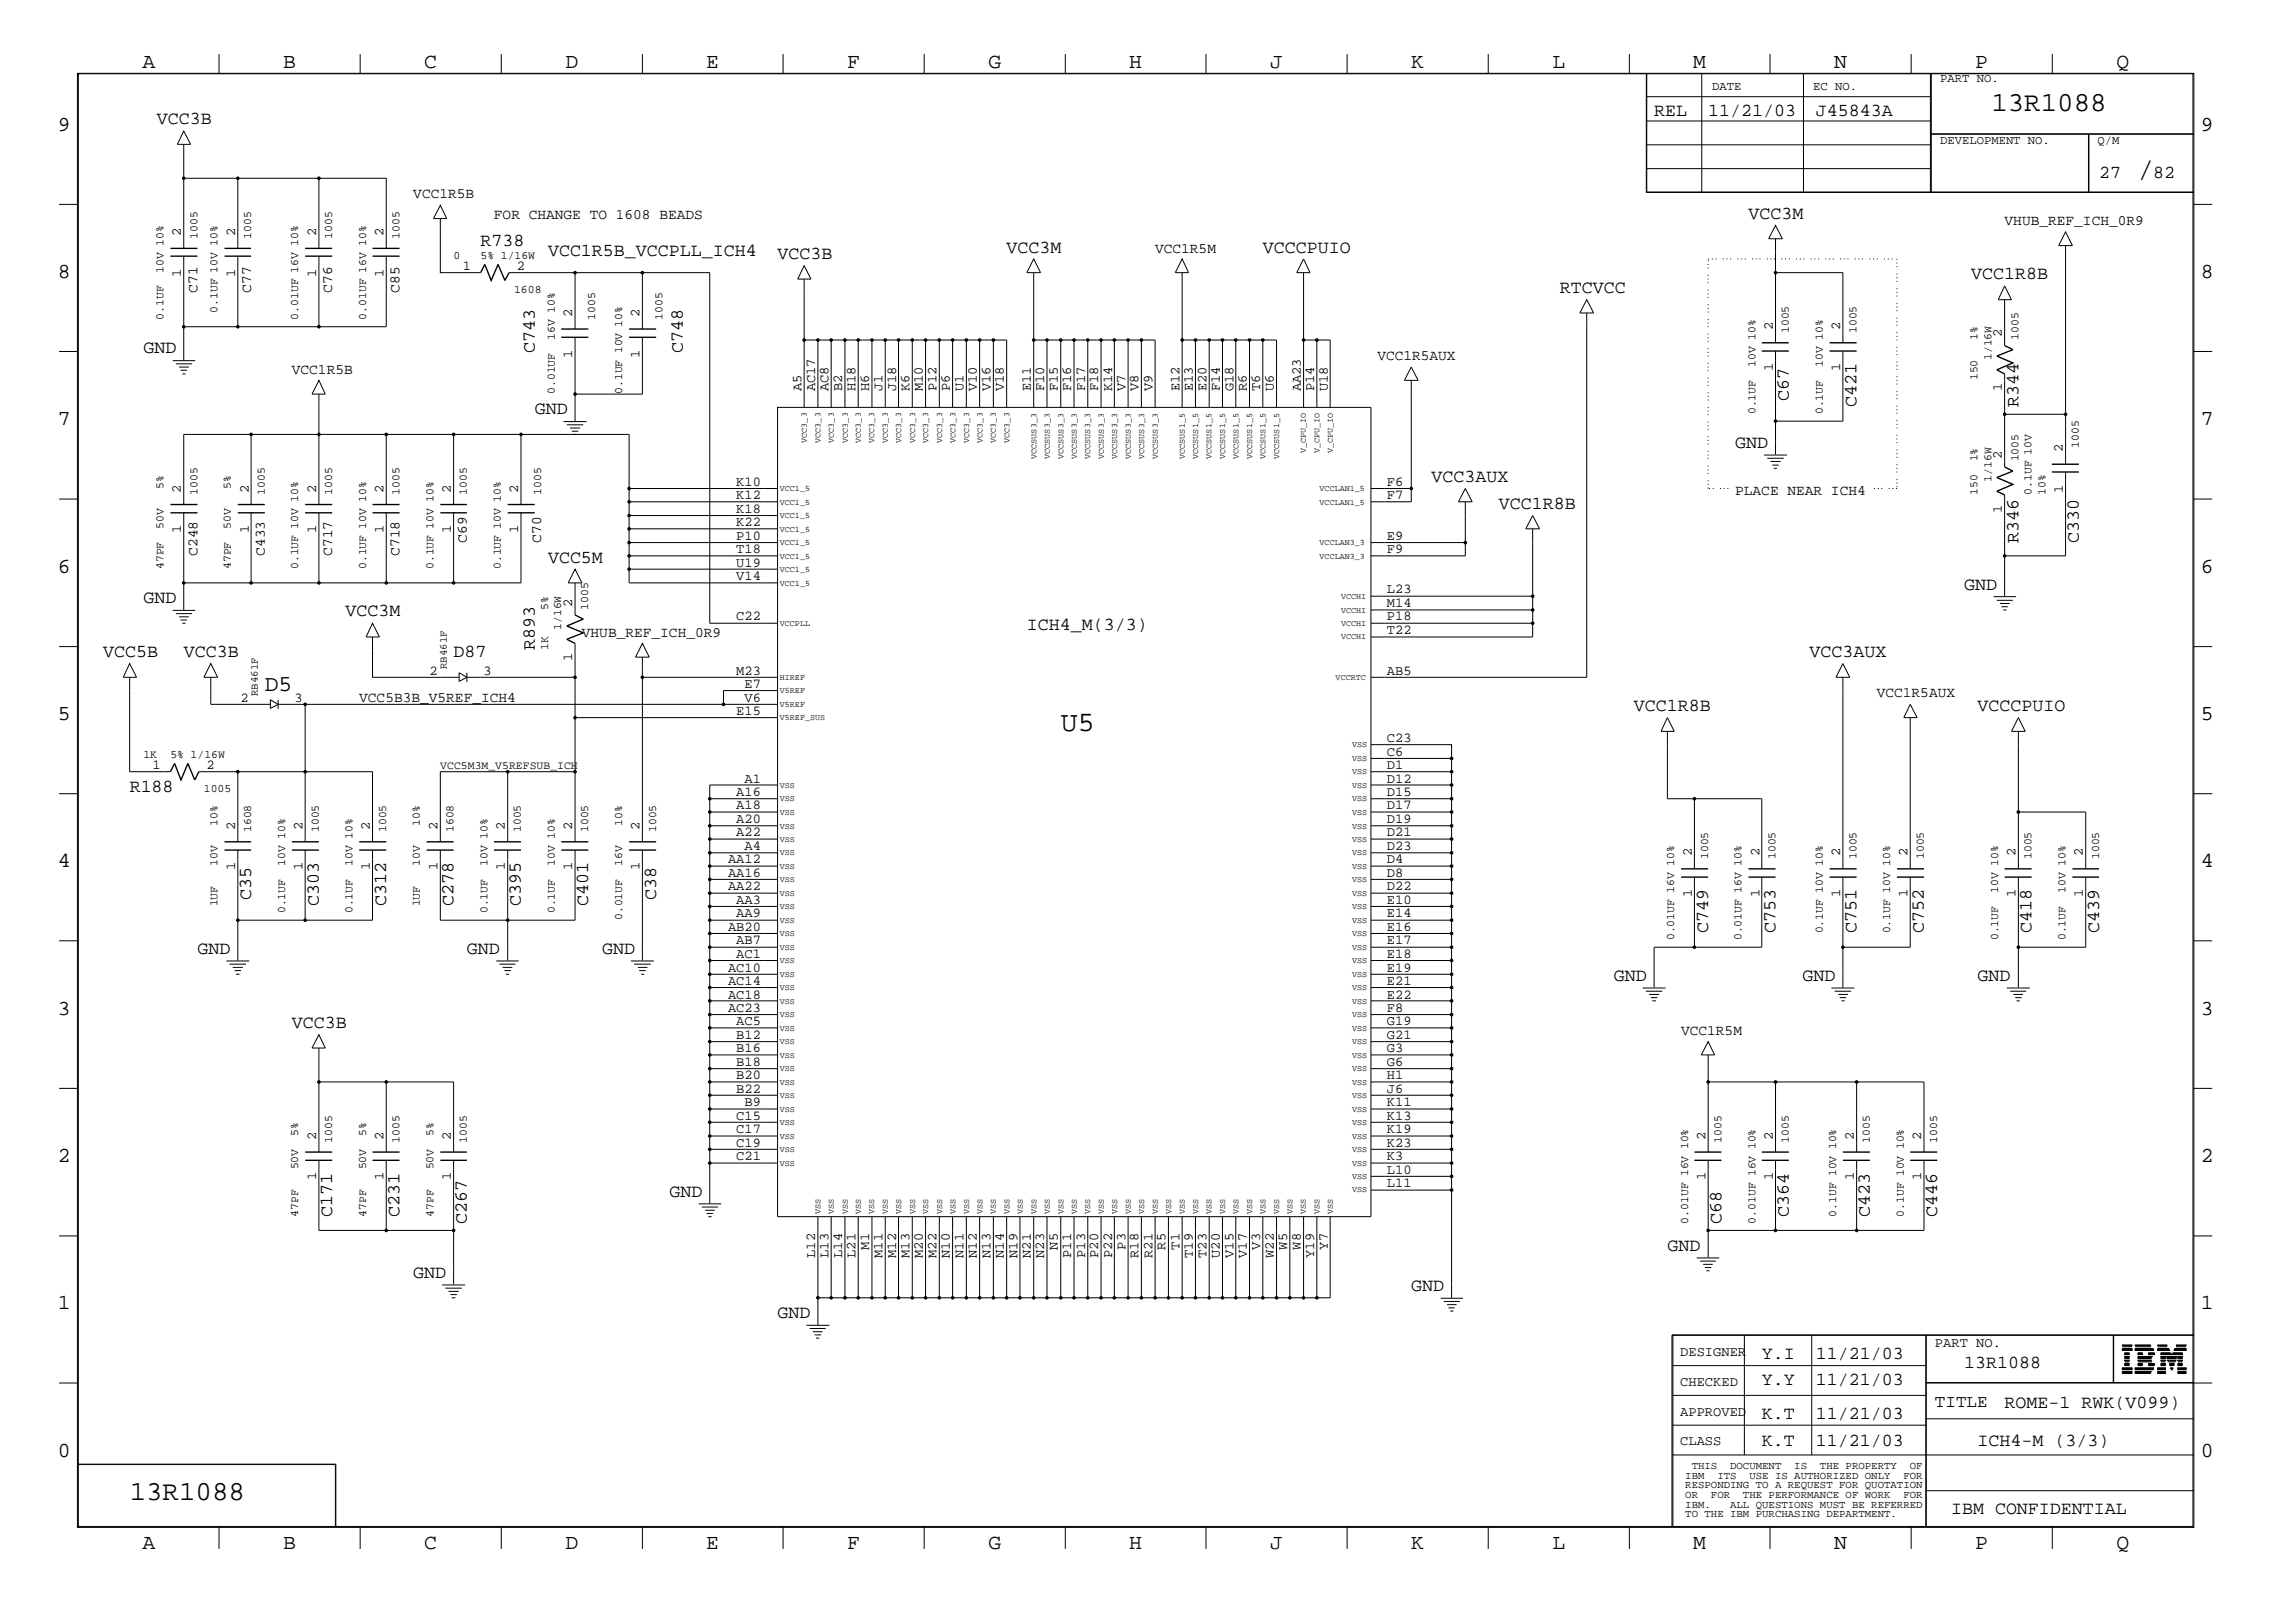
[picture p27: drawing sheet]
<svg xmlns="http://www.w3.org/2000/svg" width="423mm" height="300mm" viewBox="0 0 423 300" stroke-linecap="round" stroke-linejoin="round" font-family="sans-serif">
<defs><g id="words">
<g font-size="5.2">
<text x="395" y="32.9">/</text>
<text x="196" y="135.1">U5</text>
</g>
<g font-size="5.1">
<text x="368" y="20.5">13R1088</text>
<text x="24" y="277.2">13R1088</text>
</g>
<text font-size="4.2" x="48.9" y="127.6">D5</text>
<g font-size="4">
<text x="26.3" y="12.5">A</text>
<text x="52.3" y="12.5">B</text>
<text x="78.4" y="12.5">C</text>
<text x="104.5" y="12.5">D</text>
<text x="130.5" y="12.5">E</text>
<text x="156.5" y="12.5">F</text>
<text x="182.6" y="12.5">G</text>
<text x="208.6" y="12.5">H</text>
<text x="234.7" y="12.5">J</text>
<text x="260.8" y="12.5">K</text>
<text x="286.9" y="12.5">L</text>
<text x="312.8" y="12.5">M</text>
<text x="338.9" y="12.5">N</text>
<text x="365" y="12.5">P</text>
<text x="391.1" y="12.5">Q</text>
<text x="10.7" y="24.1">9</text>
<text x="406.7" y="24.1">9</text>
<text x="10.7" y="51.4">8</text>
<text x="406.7" y="51.4">8</text>
<text x="10.7" y="78.6">7</text>
<text x="406.7" y="78.6">7</text>
<text x="10.7" y="105.8">6</text>
<text x="406.7" y="105.8">6</text>
<text x="10.7" y="133.1">5</text>
<text x="406.7" y="133.1">5</text>
<text x="10.7" y="160.2">4</text>
<text x="406.7" y="160.2">4</text>
<text x="10.7" y="187.5">3</text>
<text x="406.7" y="187.5">3</text>
<text x="10.7" y="214.6">2</text>
<text x="406.7" y="214.6">2</text>
<text x="10.7" y="241.9">1</text>
<text x="406.7" y="241.9">1</text>
<text x="10.7" y="269.2">0</text>
<text x="406.7" y="269.2">0</text>
<text x="26.3" y="286.2">A</text>
<text x="52.3" y="286.2">B</text>
<text x="78.4" y="286.2">C</text>
<text x="104.5" y="286.2">D</text>
<text x="130.5" y="286.2">E</text>
<text x="156.5" y="286.2">F</text>
<text x="182.6" y="286.2">G</text>
<text x="208.6" y="286.2">H</text>
<text x="234.7" y="286.2">J</text>
<text x="260.8" y="286.2">K</text>
<text x="286.9" y="286.2">L</text>
<text x="312.8" y="286.2">M</text>
<text x="338.9" y="286.2">N</text>
<text x="365" y="286.2">P</text>
<text x="391.1" y="286.2">Q</text>
</g>
<g font-size="3.4">
<text x="29" y="22.9">VCC3B</text>
<text x="305.6" y="21.4">REL</text>
<text x="315.6" y="21.4">11/21/03</text>
<text x="335.5" y="21.4">J45843A</text>
<text x="387.9" y="32.9">27</text>
<text x="397.8" y="32.9">82</text>
<text x="323.1" y="40.4">VCC3M</text>
<text x="88.8" y="45.4">R738</text>
<text x="101.3" y="47.3">VCC1R5B_VCCPLL_ICH4</text>
<text x="143.7" y="47.8">VCC3B</text>
<text x="186" y="46.7">VCC3M</text>
<text x="233.3" y="46.7">VCCCPUIO</text>
<text x="364.2" y="51.6">VCC1R8B</text>
<text x="288.2" y="54.1">RTCVCC</text>
<text x="26.5" y="65.3">GND</text>
<text x="98.8" y="65.3" transform="rotate(-90 98.8 65.3)">C743</text>
<text x="126.2" y="65.3" transform="rotate(-90 126.2 65.3)">C748</text>
<text x="98.8" y="76.5">GND</text>
<text x="330.5" y="74" transform="rotate(-90 330.5 74)">C67</text>
<text x="343.1" y="75.3" transform="rotate(-90 343.1 75.3)">C421</text>
<text x="373" y="75.3" transform="rotate(-90 373 75.3)">R344</text>
<text x="320.6" y="82.7">GND</text>
<text x="264.5" y="89">VCC3AUX</text>
<text x="276.9" y="94">VCC1R8B</text>
<text x="373" y="100.2" transform="rotate(-90 373 100.2)">R346</text>
<text x="384.1" y="100.2" transform="rotate(-90 384.1 100.2)">C330</text>
<text x="101.3" y="104">VCC5M</text>
<text x="26.5" y="111.4">GND</text>
<text x="63.8" y="113.9">VCC3M</text>
<text x="363" y="109">GND</text>
<text x="189.7" y="116.4">ICH4_M(3/3)</text>
<text x="19" y="121.4">VCC5B</text>
<text x="34" y="121.4">VCC3B</text>
<text x="83.8" y="121.4">D87</text>
<text x="98.8" y="120.1" transform="rotate(-90 98.8 120.1)">R893</text>
<text x="334.3" y="121.4">VCC3AUX</text>
<text x="301.9" y="131.3">VCC1R8B</text>
<text x="365.4" y="131.3">VCCCPUIO</text>
<text x="24" y="146.3">R188</text>
<text x="46.4" y="166.3" transform="rotate(-90 46.4 166.3)">C35</text>
<text x="58.9" y="167.5" transform="rotate(-90 58.9 167.5)">C303</text>
<text x="71.4" y="167.5" transform="rotate(-90 71.4 167.5)">C312</text>
<text x="83.8" y="167.5" transform="rotate(-90 83.8 167.5)">C278</text>
<text x="96.3" y="167.5" transform="rotate(-90 96.3 167.5)">C395</text>
<text x="108.7" y="167.5" transform="rotate(-90 108.7 167.5)">C401</text>
<text x="121.2" y="166.3" transform="rotate(-90 121.2 166.3)">C38</text>
<text x="315.6" y="172.5" transform="rotate(-90 315.6 172.5)">C749</text>
<text x="328.1" y="172.5" transform="rotate(-90 328.1 172.5)">C753</text>
<text x="343.1" y="172.5" transform="rotate(-90 343.1 172.5)">C751</text>
<text x="355.5" y="172.5" transform="rotate(-90 355.5 172.5)">C752</text>
<text x="375.4" y="172.5" transform="rotate(-90 375.4 172.5)">C418</text>
<text x="387.9" y="172.5" transform="rotate(-90 387.9 172.5)">C439</text>
<text x="36.5" y="176.2">GND</text>
<text x="86.3" y="176.2">GND</text>
<text x="111.3" y="176.2">GND</text>
<text x="298.2" y="181.2">GND</text>
<text x="333.1" y="181.2">GND</text>
<text x="365.4" y="181.2">GND</text>
<text x="53.9" y="189.9">VCC3B</text>
<text x="123.7" y="221.1">GND</text>
<text x="61.4" y="224.8" transform="rotate(-90 61.4 224.8)">C171</text>
<text x="73.8" y="224.8" transform="rotate(-90 73.8 224.8)">C231</text>
<text x="86.3" y="226.1" transform="rotate(-90 86.3 226.1)">C267</text>
<text x="318.1" y="226.1" transform="rotate(-90 318.1 226.1)">C68</text>
<text x="330.5" y="224.8" transform="rotate(-90 330.5 224.8)">C364</text>
<text x="345.5" y="224.8" transform="rotate(-90 345.5 224.8)">C423</text>
<text x="358" y="224.8" transform="rotate(-90 358 224.8)">C446</text>
<text x="308.1" y="231.1">GND</text>
<text x="76.4" y="236.1">GND</text>
<text x="260.8" y="238.5">GND</text>
<text x="143.7" y="243.5">GND</text>
<text x="325.5" y="251">Y.I</text>
<text x="335.5" y="251">11/21/03</text>
<text x="325.5" y="255.9">Y.Y</text>
<text x="335.5" y="255.9">11/21/03</text>
<text x="363" y="252.7">13R1088</text>
<text x="325.5" y="262.2">K.T</text>
<text x="335.5" y="262.2">11/21/03</text>
<text x="370.4" y="260.2">ROME-1 RWK(V099)</text>
<text x="325.5" y="267.2">K.T</text>
<text x="335.5" y="267.2">11/21/03</text>
<text x="365.4" y="267.2">ICH4-M (3/3)</text>
<text x="360.5" y="279.7">IBM CONFIDENTIAL</text>
</g>
<text font-size="3.2" x="357.5" y="260">TITLE</text>
<g font-size="2.7">
<text x="76.4" y="36.7">VCC1R5B</text>
<text x="91.3" y="40.4">FOR CHANGE TO 1608 BEADS</text>
<text x="370.4" y="41.7">VHUB_REF_ICH_0R9</text>
<text x="213.4" y="46.7">VCC1R5M</text>
<text x="36.5" y="54.1" transform="rotate(-90 36.5 54.1)">C71</text>
<text x="46.4" y="54.1" transform="rotate(-90 46.4 54.1)">C77</text>
<text x="61.4" y="54.1" transform="rotate(-90 61.4 54.1)">C76</text>
<text x="73.8" y="54.1" transform="rotate(-90 73.8 54.1)">C85</text>
<text x="53.9" y="69.1">VCC1R5B</text>
<text x="254.5" y="66.5">VCC1R5AUX</text>
<text x="320.6" y="91.4">PLACE NEAR ICH4</text>
<text x="86.3" y="100.2" transform="rotate(-90 86.3 100.2)">C69</text>
<text x="100" y="100.2" transform="rotate(-90 100 100.2)">C70</text>
<text x="36.5" y="102.7" transform="rotate(-90 36.5 102.7)">C248</text>
<text x="48.9" y="102.7" transform="rotate(-90 48.9 102.7)">C433</text>
<text x="61.4" y="102.7" transform="rotate(-90 61.4 102.7)">C717</text>
<text x="73.8" y="102.7" transform="rotate(-90 73.8 102.7)">C718</text>
<text x="107.5" y="117.7">VHUB_REF_ICH_0R9</text>
<text x="66.4" y="129.6">VCC5B3B_V5REF_ICH4</text>
<text x="346.8" y="128.9">VCC1R5AUX</text>
<text x="310.6" y="191.2">VCC1R5M</text>
</g>
<g font-size="2.5">
<text x="33.4" y="43.6" transform="rotate(-90 33.4 43.6)">2</text>
<text x="43.4" y="43.6" transform="rotate(-90 43.4 43.6)">2</text>
<text x="58.4" y="43.6" transform="rotate(-90 58.4 43.6)">2</text>
<text x="70.9" y="43.6" transform="rotate(-90 70.9 43.6)">2</text>
<text x="33.4" y="51.1" transform="rotate(-90 33.4 51.1)">1</text>
<text x="43.4" y="51.1" transform="rotate(-90 43.4 51.1)">1</text>
<text x="58.4" y="51.1" transform="rotate(-90 58.4 51.1)">1</text>
<text x="70.9" y="51.1" transform="rotate(-90 70.9 51.1)">1</text>
<text x="85.5" y="49.9">1</text>
<text x="95.5" y="49.9">2</text>
<text x="105.7" y="58.6" transform="rotate(-90 105.7 58.6)">2</text>
<text x="118.2" y="58.6" transform="rotate(-90 118.2 58.6)">2</text>
<text x="327.6" y="61" transform="rotate(-90 327.6 61)">2</text>
<text x="340" y="61" transform="rotate(-90 340 61)">2</text>
<text x="369.9" y="62.3" transform="rotate(-90 369.9 62.3)">2</text>
<text x="105.7" y="66.1" transform="rotate(-90 105.7 66.1)">1</text>
<text x="118.2" y="66.1" transform="rotate(-90 118.2 66.1)">1</text>
<text x="327.6" y="68.6" transform="rotate(-90 327.6 68.6)">1</text>
<text x="340" y="68.6" transform="rotate(-90 340 68.6)">1</text>
<text x="148.1" y="72.3" transform="rotate(-90 148.1 72.3)">A5</text>
<text x="150.6" y="72.3" transform="rotate(-90 150.6 72.3)">AC17</text>
<text x="153.1" y="72.3" transform="rotate(-90 153.1 72.3)">AC8</text>
<text x="155.6" y="72.3" transform="rotate(-90 155.6 72.3)">B2</text>
<text x="158.1" y="72.3" transform="rotate(-90 158.1 72.3)">H18</text>
<text x="160.6" y="72.3" transform="rotate(-90 160.6 72.3)">H6</text>
<text x="163.1" y="72.3" transform="rotate(-90 163.1 72.3)">J1</text>
<text x="165.6" y="72.3" transform="rotate(-90 165.6 72.3)">J18</text>
<text x="168.1" y="72.3" transform="rotate(-90 168.1 72.3)">K6</text>
<text x="170.5" y="72.3" transform="rotate(-90 170.5 72.3)">M10</text>
<text x="173.1" y="72.3" transform="rotate(-90 173.1 72.3)">P12</text>
<text x="175.5" y="72.3" transform="rotate(-90 175.5 72.3)">P6</text>
<text x="178.1" y="72.3" transform="rotate(-90 178.1 72.3)">U1</text>
<text x="180.5" y="72.3" transform="rotate(-90 180.5 72.3)">V10</text>
<text x="183" y="72.3" transform="rotate(-90 183 72.3)">V16</text>
<text x="185.5" y="72.3" transform="rotate(-90 185.5 72.3)">V18</text>
<text x="190.5" y="72.3" transform="rotate(-90 190.5 72.3)">E11</text>
<text x="193" y="72.3" transform="rotate(-90 193 72.3)">F10</text>
<text x="195.5" y="72.3" transform="rotate(-90 195.5 72.3)">F15</text>
<text x="198" y="72.3" transform="rotate(-90 198 72.3)">F16</text>
<text x="200.5" y="72.3" transform="rotate(-90 200.5 72.3)">F17</text>
<text x="202.9" y="72.3" transform="rotate(-90 202.9 72.3)">F18</text>
<text x="205.5" y="72.3" transform="rotate(-90 205.5 72.3)">K14</text>
<text x="207.9" y="72.3" transform="rotate(-90 207.9 72.3)">V7</text>
<text x="210.4" y="72.3" transform="rotate(-90 210.4 72.3)">V8</text>
<text x="212.9" y="72.3" transform="rotate(-90 212.9 72.3)">V9</text>
<text x="217.9" y="72.3" transform="rotate(-90 217.9 72.3)">E12</text>
<text x="220.4" y="72.3" transform="rotate(-90 220.4 72.3)">E13</text>
<text x="222.9" y="72.3" transform="rotate(-90 222.9 72.3)">E20</text>
<text x="225.4" y="72.3" transform="rotate(-90 225.4 72.3)">F14</text>
<text x="227.9" y="72.3" transform="rotate(-90 227.9 72.3)">G18</text>
<text x="230.4" y="72.3" transform="rotate(-90 230.4 72.3)">R6</text>
<text x="232.8" y="72.3" transform="rotate(-90 232.8 72.3)">T6</text>
<text x="235.4" y="72.3" transform="rotate(-90 235.4 72.3)">U6</text>
<text x="240.4" y="72.3" transform="rotate(-90 240.4 72.3)">AA23</text>
<text x="242.8" y="72.3" transform="rotate(-90 242.8 72.3)">P14</text>
<text x="245.4" y="72.3" transform="rotate(-90 245.4 72.3)">U18</text>
<text x="369.9" y="72.3" transform="rotate(-90 369.9 72.3)">1</text>
<text x="381.2" y="83.5" transform="rotate(-90 381.2 83.5)">2</text>
<text x="136.1" y="89.7">K10</text>
<text x="256.3" y="89.7">F6</text>
<text x="369.9" y="84.8" transform="rotate(-90 369.9 84.8)">2</text>
<text x="33.4" y="91" transform="rotate(-90 33.4 91)">2</text>
<text x="46" y="91" transform="rotate(-90 46 91)">2</text>
<text x="58.4" y="91" transform="rotate(-90 58.4 91)">2</text>
<text x="70.9" y="91" transform="rotate(-90 70.9 91)">2</text>
<text x="83.3" y="91" transform="rotate(-90 83.3 91)">2</text>
<text x="95.8" y="91" transform="rotate(-90 95.8 91)">2</text>
<text x="136.1" y="92.2">K12</text>
<text x="136.1" y="94.7">K18</text>
<text x="256.3" y="92.2">F7</text>
<text x="369.9" y="94.7" transform="rotate(-90 369.9 94.7)">1</text>
<text x="381.2" y="91" transform="rotate(-90 381.2 91)">1</text>
<text x="33.4" y="98.5" transform="rotate(-90 33.4 98.5)">1</text>
<text x="46" y="98.5" transform="rotate(-90 46 98.5)">1</text>
<text x="58.4" y="98.5" transform="rotate(-90 58.4 98.5)">1</text>
<text x="70.9" y="98.5" transform="rotate(-90 70.9 98.5)">1</text>
<text x="83.3" y="98.5" transform="rotate(-90 83.3 98.5)">1</text>
<text x="95.8" y="98.5" transform="rotate(-90 95.8 98.5)">1</text>
<text x="136.1" y="99.7">P10</text>
<text x="136.1" y="97.2">K22</text>
<text x="256.3" y="99.7">E9</text>
<text x="136.1" y="107.2">V14</text>
<text x="136.1" y="102.2">T18</text>
<text x="136.1" y="104.7">U19</text>
<text x="256.3" y="102.2">F9</text>
<text x="105.7" y="112.2" transform="rotate(-90 105.7 112.2)">2</text>
<text x="256.3" y="109.6">L23</text>
<text x="256.3" y="112.2">M14</text>
<text x="136.1" y="114.6">C22</text>
<text x="256.3" y="117.2">T22</text>
<text x="256.3" y="114.6">P18</text>
<text x="79.3" y="124.6">2</text>
<text x="89.3" y="124.6">3</text>
<text x="105.7" y="122.2" transform="rotate(-90 105.7 122.2)">1</text>
<text x="136.1" y="124.6">M23</text>
<text x="256.3" y="124.6">AB5</text>
<text x="44.4" y="129.6">2</text>
<text x="54.4" y="129.6">3</text>
<text x="137.6" y="127.1">E7</text>
<text x="137.6" y="129.6">V6</text>
<text x="136.1" y="132.1">E15</text>
<text x="256.3" y="137.1">C23</text>
<text x="28.2" y="142.1">1</text>
<text x="38.2" y="142.1">2</text>
<text x="256.3" y="139.6">C6</text>
<text x="256.3" y="142.1">D1</text>
<text x="136.1" y="149.5">A18</text>
<text x="136.1" y="147.1">A16</text>
<text x="137.6" y="144.6">A1</text>
<text x="256.3" y="147.1">D15</text>
<text x="256.3" y="149.5">D17</text>
<text x="256.3" y="144.6">D12</text>
<text x="43.4" y="153.3" transform="rotate(-90 43.4 153.3)">2</text>
<text x="55.9" y="153.3" transform="rotate(-90 55.9 153.3)">2</text>
<text x="68.3" y="153.3" transform="rotate(-90 68.3 153.3)">2</text>
<text x="80.9" y="153.3" transform="rotate(-90 80.9 153.3)">2</text>
<text x="93.3" y="153.3" transform="rotate(-90 93.3 153.3)">2</text>
<text x="105.7" y="153.3" transform="rotate(-90 105.7 153.3)">2</text>
<text x="118.2" y="153.3" transform="rotate(-90 118.2 153.3)">2</text>
<text x="136.1" y="154.5">A22</text>
<text x="136.1" y="152.1">A20</text>
<text x="256.3" y="152.1">D19</text>
<text x="256.3" y="154.5">D21</text>
<text x="43.4" y="160.8" transform="rotate(-90 43.4 160.8)">1</text>
<text x="55.9" y="160.8" transform="rotate(-90 55.9 160.8)">1</text>
<text x="68.3" y="160.8" transform="rotate(-90 68.3 160.8)">1</text>
<text x="80.9" y="160.8" transform="rotate(-90 80.9 160.8)">1</text>
<text x="93.3" y="160.8" transform="rotate(-90 93.3 160.8)">1</text>
<text x="105.7" y="160.8" transform="rotate(-90 105.7 160.8)">1</text>
<text x="118.2" y="160.8" transform="rotate(-90 118.2 160.8)">1</text>
<text x="134.5" y="159.5">AA12</text>
<text x="137.6" y="157.1">A4</text>
<text x="256.3" y="157.1">D23</text>
<text x="256.3" y="159.5">D4</text>
<text x="312.6" y="158.2" transform="rotate(-90 312.6 158.2)">2</text>
<text x="325.1" y="158.2" transform="rotate(-90 325.1 158.2)">2</text>
<text x="340" y="158.2" transform="rotate(-90 340 158.2)">2</text>
<text x="352.5" y="158.2" transform="rotate(-90 352.5 158.2)">2</text>
<text x="372.4" y="158.2" transform="rotate(-90 372.4 158.2)">2</text>
<text x="384.9" y="158.2" transform="rotate(-90 384.9 158.2)">2</text>
<text x="134.5" y="164.5">AA22</text>
<text x="134.5" y="162.1">AA16</text>
<text x="136.1" y="167">AA3</text>
<text x="256.3" y="162.1">D8</text>
<text x="256.3" y="164.5">D22</text>
<text x="256.3" y="167">E10</text>
<text x="312.6" y="165.8" transform="rotate(-90 312.6 165.8)">1</text>
<text x="325.1" y="165.8" transform="rotate(-90 325.1 165.8)">1</text>
<text x="340" y="165.8" transform="rotate(-90 340 165.8)">1</text>
<text x="352.5" y="165.8" transform="rotate(-90 352.5 165.8)">1</text>
<text x="372.4" y="165.8" transform="rotate(-90 372.4 165.8)">1</text>
<text x="384.9" y="165.8" transform="rotate(-90 384.9 165.8)">1</text>
<text x="134.5" y="172">AB20</text>
<text x="136.1" y="169.5">AA9</text>
<text x="256.3" y="169.5">E14</text>
<text x="256.3" y="172">E16</text>
<text x="134.5" y="179.5">AC10</text>
<text x="136.1" y="177">AC1</text>
<text x="136.1" y="174.5">AB7</text>
<text x="256.3" y="174.5">E17</text>
<text x="256.3" y="179.5">E19</text>
<text x="256.3" y="177">E18</text>
<text x="134.5" y="184.5">AC18</text>
<text x="134.5" y="181.9">AC14</text>
<text x="256.3" y="181.9">E21</text>
<text x="256.3" y="184.5">E22</text>
<text x="134.5" y="186.9">AC23</text>
<text x="136.1" y="191.9">B12</text>
<text x="136.1" y="189.4">AC5</text>
<text x="256.3" y="186.9">F8</text>
<text x="256.3" y="191.9">G21</text>
<text x="256.3" y="189.4">G19</text>
<text x="136.1" y="194.4">B16</text>
<text x="136.1" y="196.9">B18</text>
<text x="256.3" y="196.9">G6</text>
<text x="256.3" y="194.4">G3</text>
<text x="136.1" y="199.4">B20</text>
<text x="136.1" y="201.9">B22</text>
<text x="256.3" y="199.4">H1</text>
<text x="256.3" y="201.9">J6</text>
<text x="136.1" y="209.4">C17</text>
<text x="136.1" y="206.8">C15</text>
<text x="137.6" y="204.4">B9</text>
<text x="256.3" y="204.4">K11</text>
<text x="256.3" y="206.8">K13</text>
<text x="256.3" y="209.4">K19</text>
<text x="58.4" y="210.7" transform="rotate(-90 58.4 210.7)">2</text>
<text x="70.9" y="210.7" transform="rotate(-90 70.9 210.7)">2</text>
<text x="83.3" y="210.7" transform="rotate(-90 83.3 210.7)">2</text>
<text x="136.1" y="214.4">C21</text>
<text x="136.1" y="211.8">C19</text>
<text x="256.3" y="214.4">K3</text>
<text x="256.3" y="211.8">K23</text>
<text x="315.1" y="210.7" transform="rotate(-90 315.1 210.7)">2</text>
<text x="327.6" y="210.7" transform="rotate(-90 327.6 210.7)">2</text>
<text x="342.6" y="210.7" transform="rotate(-90 342.6 210.7)">2</text>
<text x="355" y="210.7" transform="rotate(-90 355 210.7)">2</text>
<text x="58.4" y="218.1" transform="rotate(-90 58.4 218.1)">1</text>
<text x="70.9" y="218.1" transform="rotate(-90 70.9 218.1)">1</text>
<text x="83.3" y="218.1" transform="rotate(-90 83.3 218.1)">1</text>
<text x="256.3" y="216.8">L10</text>
<text x="256.3" y="219.4">L11</text>
<text x="315.1" y="218.1" transform="rotate(-90 315.1 218.1)">1</text>
<text x="327.6" y="218.1" transform="rotate(-90 327.6 218.1)">1</text>
<text x="342.6" y="218.1" transform="rotate(-90 342.6 218.1)">1</text>
<text x="355" y="218.1" transform="rotate(-90 355 218.1)">1</text>
<text x="150.6" y="232.4" transform="rotate(-90 150.6 232.4)">L12</text>
<text x="153.1" y="232.4" transform="rotate(-90 153.1 232.4)">L13</text>
<text x="155.6" y="232.4" transform="rotate(-90 155.6 232.4)">L14</text>
<text x="158.1" y="232.4" transform="rotate(-90 158.1 232.4)">L21</text>
<text x="160.6" y="230.9" transform="rotate(-90 160.6 230.9)">M1</text>
<text x="163.1" y="232.4" transform="rotate(-90 163.1 232.4)">M11</text>
<text x="165.6" y="232.4" transform="rotate(-90 165.6 232.4)">M12</text>
<text x="168.1" y="232.4" transform="rotate(-90 168.1 232.4)">M13</text>
<text x="170.5" y="232.4" transform="rotate(-90 170.5 232.4)">M20</text>
<text x="173.1" y="232.4" transform="rotate(-90 173.1 232.4)">M22</text>
<text x="175.5" y="232.4" transform="rotate(-90 175.5 232.4)">N10</text>
<text x="178.1" y="232.4" transform="rotate(-90 178.1 232.4)">N11</text>
<text x="180.5" y="232.4" transform="rotate(-90 180.5 232.4)">N12</text>
<text x="183" y="232.4" transform="rotate(-90 183 232.4)">N13</text>
<text x="185.5" y="232.4" transform="rotate(-90 185.5 232.4)">N14</text>
<text x="188" y="232.4" transform="rotate(-90 188 232.4)">N19</text>
<text x="190.5" y="232.4" transform="rotate(-90 190.5 232.4)">N21</text>
<text x="193" y="232.4" transform="rotate(-90 193 232.4)">N23</text>
<text x="195.5" y="230.9" transform="rotate(-90 195.5 230.9)">N5</text>
<text x="198" y="232.4" transform="rotate(-90 198 232.4)">P11</text>
<text x="200.5" y="232.4" transform="rotate(-90 200.5 232.4)">P13</text>
<text x="202.9" y="232.4" transform="rotate(-90 202.9 232.4)">P20</text>
<text x="205.5" y="232.4" transform="rotate(-90 205.5 232.4)">P22</text>
<text x="207.9" y="230.9" transform="rotate(-90 207.9 230.9)">P3</text>
<text x="210.4" y="232.4" transform="rotate(-90 210.4 232.4)">R18</text>
<text x="212.9" y="232.4" transform="rotate(-90 212.9 232.4)">R21</text>
<text x="215.4" y="230.9" transform="rotate(-90 215.4 230.9)">R5</text>
<text x="217.9" y="230.9" transform="rotate(-90 217.9 230.9)">T1</text>
<text x="220.4" y="232.4" transform="rotate(-90 220.4 232.4)">T19</text>
<text x="222.9" y="232.4" transform="rotate(-90 222.9 232.4)">T23</text>
<text x="225.4" y="232.4" transform="rotate(-90 225.4 232.4)">U20</text>
<text x="227.9" y="232.4" transform="rotate(-90 227.9 232.4)">V15</text>
<text x="230.4" y="232.4" transform="rotate(-90 230.4 232.4)">V17</text>
<text x="232.8" y="230.9" transform="rotate(-90 232.8 230.9)">V3</text>
<text x="235.4" y="232.4" transform="rotate(-90 235.4 232.4)">W22</text>
<text x="237.8" y="230.9" transform="rotate(-90 237.8 230.9)">W5</text>
<text x="240.4" y="230.9" transform="rotate(-90 240.4 230.9)">W8</text>
<text x="242.8" y="232.4" transform="rotate(-90 242.8 232.4)">Y19</text>
<text x="245.4" y="230.9" transform="rotate(-90 245.4 230.9)">Y7</text>
<text x="310.5" y="250.6">DESIGNER</text>
<text x="357.5" y="248.8">PART NO.</text>
<text x="310.5" y="256.1">CHECKED</text>
<text x="310.5" y="261.5">APPROVED</text>
<text x="310.5" y="267">CLASS</text>
</g>
<g font-size="2.3">
<text x="316.4" y="16.7">DATE</text>
<text x="335" y="16.7">EC NO.</text>
<text x="358.5" y="15.2">PART NO.</text>
<text x="358.5" y="26.6">DEVELOPMENT NO.</text>
<text x="387.6" y="26.6">Q/M</text>
</g>
<g font-size="2.1">
<text x="36.5" y="44.1" transform="rotate(-90 36.5 44.1)">1005</text>
<text x="46.4" y="44.1" transform="rotate(-90 46.4 44.1)">1005</text>
<text x="61.4" y="44.1" transform="rotate(-90 61.4 44.1)">1005</text>
<text x="73.8" y="44.1" transform="rotate(-90 73.8 44.1)">1005</text>
<text x="83.8" y="47.8">0</text>
<text x="88.8" y="47.8">5% 1/16W</text>
<text x="30.2" y="50.4" transform="rotate(-90 30.2 50.4)">10V 10%</text>
<text x="30.2" y="59.1" transform="rotate(-90 30.2 59.1)">0.1UF</text>
<text x="40.2" y="57.8" transform="rotate(-90 40.2 57.8)">0.1UF 10V 10%</text>
<text x="55.1" y="59.1" transform="rotate(-90 55.1 59.1)">0.01UF 16V 10%</text>
<text x="67.6" y="59.1" transform="rotate(-90 67.6 59.1)">0.01UF 16V 10%</text>
<text x="95" y="54.1">1608</text>
<text x="110" y="59.1" transform="rotate(-90 110 59.1)">1005</text>
<text x="122.4" y="59.1" transform="rotate(-90 122.4 59.1)">1005</text>
<text x="102.5" y="62.8" transform="rotate(-90 102.5 62.8)">16V 10%</text>
<text x="330.5" y="61.6" transform="rotate(-90 330.5 61.6)">1005</text>
<text x="343.1" y="61.6" transform="rotate(-90 343.1 61.6)">1005</text>
<text x="365.4" y="62.8" transform="rotate(-90 365.4 62.8)">1%</text>
<text x="373" y="62.8" transform="rotate(-90 373 62.8)">1005</text>
<text x="324.4" y="67.8" transform="rotate(-90 324.4 67.8)">10V 10%</text>
<text x="336.8" y="67.8" transform="rotate(-90 336.8 67.8)">10V 10%</text>
<text x="365.4" y="70.3" transform="rotate(-90 365.4 70.3)">150</text>
<text x="368" y="66.5" transform="rotate(-90 368 66.5)">1/16W</text>
<text x="102.5" y="72.8" transform="rotate(-90 102.5 72.8)">0.01UF</text>
<text x="115" y="72.8" transform="rotate(-90 115 72.8)">0.1UF 10V 10%</text>
<text x="324.4" y="76.5" transform="rotate(-90 324.4 76.5)">0.1UF</text>
<text x="336.8" y="76.5" transform="rotate(-90 336.8 76.5)">0.1UF</text>
<text x="384.1" y="82.7" transform="rotate(-90 384.1 82.7)">1005</text>
<text x="365.4" y="85.3" transform="rotate(-90 365.4 85.3)">1%</text>
<text x="368" y="89" transform="rotate(-90 368 89)">1/16W</text>
<text x="373" y="85.3" transform="rotate(-90 373 85.3)">1005</text>
<text x="30.2" y="90.3" transform="rotate(-90 30.2 90.3)">5%</text>
<text x="36.5" y="91.4" transform="rotate(-90 36.5 91.4)">1005</text>
<text x="42.7" y="90.3" transform="rotate(-90 42.7 90.3)">5%</text>
<text x="48.9" y="91.4" transform="rotate(-90 48.9 91.4)">1005</text>
<text x="61.4" y="91.4" transform="rotate(-90 61.4 91.4)">1005</text>
<text x="73.8" y="91.4" transform="rotate(-90 73.8 91.4)">1005</text>
<text x="86.3" y="91.4" transform="rotate(-90 86.3 91.4)">1005</text>
<text x="100" y="91.4" transform="rotate(-90 100 91.4)">1005</text>
<text x="365.4" y="91.4" transform="rotate(-90 365.4 91.4)">150</text>
<text x="375.4" y="91.4" transform="rotate(-90 375.4 91.4)">0.1UF 10V</text>
<text x="378" y="91.4" transform="rotate(-90 378 91.4)">10%</text>
<text x="30.2" y="97.7" transform="rotate(-90 30.2 97.7)">50V</text>
<text x="42.7" y="97.7" transform="rotate(-90 42.7 97.7)">50V</text>
<text x="30.2" y="105.2" transform="rotate(-90 30.2 105.2)">47PF</text>
<text x="42.7" y="105.2" transform="rotate(-90 42.7 105.2)">47PF</text>
<text x="55.1" y="105.2" transform="rotate(-90 55.1 105.2)">0.1UF 10V 10%</text>
<text x="67.6" y="105.2" transform="rotate(-90 67.6 105.2)">0.1UF 10V 10%</text>
<text x="80.1" y="105.2" transform="rotate(-90 80.1 105.2)">0.1UF 10V 10%</text>
<text x="92.5" y="105.2" transform="rotate(-90 92.5 105.2)">0.1UF 10V 10%</text>
<text x="101.3" y="112.7" transform="rotate(-90 101.3 112.7)">5%</text>
<text x="108.7" y="112.7" transform="rotate(-90 108.7 112.7)">1005</text>
<text x="103.7" y="116.4" transform="rotate(-90 103.7 116.4)">1/16W</text>
<text x="101.3" y="120.1" transform="rotate(-90 101.3 120.1)">1K</text>
<text x="26.5" y="140.1">1K</text>
<text x="31.5" y="140.1">5% 1/16W</text>
<text x="81.4" y="142.1">VCC5M3M_V5REFSUB_ICH</text>
<text x="37.7" y="146.3">1005</text>
<text x="40.2" y="152.6" transform="rotate(-90 40.2 152.6)">10%</text>
<text x="46.4" y="153.8" transform="rotate(-90 46.4 153.8)">1608</text>
<text x="58.9" y="153.8" transform="rotate(-90 58.9 153.8)">1005</text>
<text x="71.4" y="153.8" transform="rotate(-90 71.4 153.8)">1005</text>
<text x="77.6" y="152.6" transform="rotate(-90 77.6 152.6)">10%</text>
<text x="83.8" y="153.8" transform="rotate(-90 83.8 153.8)">1608</text>
<text x="96.3" y="153.8" transform="rotate(-90 96.3 153.8)">1005</text>
<text x="108.7" y="153.8" transform="rotate(-90 108.7 153.8)">1005</text>
<text x="115" y="152.6" transform="rotate(-90 115 152.6)">10%</text>
<text x="121.2" y="153.8" transform="rotate(-90 121.2 153.8)">1005</text>
<text x="40.2" y="160" transform="rotate(-90 40.2 160)">10V</text>
<text x="52.7" y="160" transform="rotate(-90 52.7 160)">10V 10%</text>
<text x="65.1" y="160" transform="rotate(-90 65.1 160)">10V 10%</text>
<text x="77.6" y="160" transform="rotate(-90 77.6 160)">10V</text>
<text x="90.1" y="160" transform="rotate(-90 90.1 160)">10V 10%</text>
<text x="102.5" y="160" transform="rotate(-90 102.5 160)">10V 10%</text>
<text x="115" y="160" transform="rotate(-90 115 160)">16V</text>
<text x="315.6" y="158.7" transform="rotate(-90 315.6 158.7)">1005</text>
<text x="328.1" y="158.7" transform="rotate(-90 328.1 158.7)">1005</text>
<text x="343.1" y="158.7" transform="rotate(-90 343.1 158.7)">1005</text>
<text x="355.5" y="158.7" transform="rotate(-90 355.5 158.7)">1005</text>
<text x="375.4" y="158.7" transform="rotate(-90 375.4 158.7)">1005</text>
<text x="387.9" y="158.7" transform="rotate(-90 387.9 158.7)">1005</text>
<text x="40.2" y="167.5" transform="rotate(-90 40.2 167.5)">1UF</text>
<text x="77.6" y="167.5" transform="rotate(-90 77.6 167.5)">1UF</text>
<text x="369.2" y="165" transform="rotate(-90 369.2 165)">10V 10%</text>
<text x="381.7" y="165" transform="rotate(-90 381.7 165)">10V 10%</text>
<text x="52.7" y="168.7" transform="rotate(-90 52.7 168.7)">0.1UF</text>
<text x="65.1" y="168.7" transform="rotate(-90 65.1 168.7)">0.1UF</text>
<text x="90.1" y="168.7" transform="rotate(-90 90.1 168.7)">0.1UF</text>
<text x="102.5" y="168.7" transform="rotate(-90 102.5 168.7)">0.1UF</text>
<text x="115" y="170" transform="rotate(-90 115 170)">0.01UF</text>
<text x="309.4" y="173.7" transform="rotate(-90 309.4 173.7)">0.01UF 16V 10%</text>
<text x="321.8" y="173.7" transform="rotate(-90 321.8 173.7)">0.01UF 16V 10%</text>
<text x="336.8" y="172.5" transform="rotate(-90 336.8 172.5)">0.1UF 10V 10%</text>
<text x="349.2" y="172.5" transform="rotate(-90 349.2 172.5)">0.1UF 10V 10%</text>
<text x="369.2" y="173.7" transform="rotate(-90 369.2 173.7)">0.1UF</text>
<text x="381.7" y="173.7" transform="rotate(-90 381.7 173.7)">0.1UF</text>
<text x="55.1" y="209.9" transform="rotate(-90 55.1 209.9)">5%</text>
<text x="67.6" y="209.9" transform="rotate(-90 67.6 209.9)">5%</text>
<text x="80.1" y="209.9" transform="rotate(-90 80.1 209.9)">5%</text>
<text x="61.4" y="211.2" transform="rotate(-90 61.4 211.2)">1005</text>
<text x="73.8" y="211.2" transform="rotate(-90 73.8 211.2)">1005</text>
<text x="86.3" y="211.2" transform="rotate(-90 86.3 211.2)">1005</text>
<text x="318.1" y="211.2" transform="rotate(-90 318.1 211.2)">1005</text>
<text x="330.5" y="211.2" transform="rotate(-90 330.5 211.2)">1005</text>
<text x="345.5" y="211.2" transform="rotate(-90 345.5 211.2)">1005</text>
<text x="358" y="211.2" transform="rotate(-90 358 211.2)">1005</text>
<text x="55.1" y="216.1" transform="rotate(-90 55.1 216.1)">50V</text>
<text x="67.6" y="216.1" transform="rotate(-90 67.6 216.1)">50V</text>
<text x="80.1" y="216.1" transform="rotate(-90 80.1 216.1)">50V</text>
<text x="55.1" y="224.8" transform="rotate(-90 55.1 224.8)">47PF</text>
<text x="67.6" y="224.8" transform="rotate(-90 67.6 224.8)">47PF</text>
<text x="80.1" y="224.8" transform="rotate(-90 80.1 224.8)">47PF</text>
<text x="311.9" y="226.1" transform="rotate(-90 311.9 226.1)">0.01UF 16V 10%</text>
<text x="324.4" y="226.1" transform="rotate(-90 324.4 226.1)">0.01UF 16V 10%</text>
<text x="339.3" y="224.8" transform="rotate(-90 339.3 224.8)">0.1UF 10V 10%</text>
<text x="351.8" y="224.8" transform="rotate(-90 351.8 224.8)">0.1UF 10V 10%</text>
</g>
<g font-size="2">
<text x="82.5" y="123.6" transform="rotate(-90 82.5 123.6)">RB461F</text>
<text x="47.7" y="128.6" transform="rotate(-90 47.7 128.6)">RB461F</text>
<text x="311.4" y="273.2">IBM</text>
<text x="311.4" y="275">RESPONDING TO A REQUEST FOR QUOTATION</text>
<text x="312.6" y="271.4">THIS</text>
<text x="317.3" y="273.2">ITS</text>
<text x="319.7" y="271.4">DOCUMENT</text>
<text x="323.3" y="273.2">USE IS AUTHORIZED ONLY</text>
<text x="331.6" y="271.4">IS</text>
<text x="336.3" y="271.4">THE PROPERTY</text>
<text x="351.7" y="273.2">FOR</text>
<text x="352.9" y="271.4">OF</text>
<text x="311.4" y="276.7">OR</text>
<text x="311.4" y="278.6">IBM.</text>
<text x="311.4" y="280.2">TO THE IBM PURCHASING DEPARTMENT.</text>
<text x="316.1" y="276.7">FOR</text>
<text x="319.7" y="278.6">ALL QUESTIONS MUST BE REFERRED</text>
<text x="322.1" y="276.7">THE PERFORMANCE OF WORK</text>
<text x="351.7" y="276.7">FOR</text>
</g>
<g font-size="1.6">
<text x="149.1" y="81.8" transform="rotate(-90 149.1 81.8)">VCC3_3</text>
<text x="151.6" y="81.8" transform="rotate(-90 151.6 81.8)">VCC3_3</text>
<text x="154.1" y="81.8" transform="rotate(-90 154.1 81.8)">VCC3_3</text>
<text x="156.6" y="81.8" transform="rotate(-90 156.6 81.8)">VCC3_3</text>
<text x="159.1" y="81.8" transform="rotate(-90 159.1 81.8)">VCC3_3</text>
<text x="161.5" y="81.8" transform="rotate(-90 161.5 81.8)">VCC3_3</text>
<text x="164.1" y="81.8" transform="rotate(-90 164.1 81.8)">VCC3_3</text>
<text x="166.5" y="81.8" transform="rotate(-90 166.5 81.8)">VCC3_3</text>
<text x="169.1" y="81.8" transform="rotate(-90 169.1 81.8)">VCC3_3</text>
<text x="171.5" y="81.8" transform="rotate(-90 171.5 81.8)">VCC3_3</text>
<text x="174.1" y="81.8" transform="rotate(-90 174.1 81.8)">VCC3_3</text>
<text x="176.5" y="81.8" transform="rotate(-90 176.5 81.8)">VCC3_3</text>
<text x="179.1" y="81.8" transform="rotate(-90 179.1 81.8)">VCC3_3</text>
<text x="181.5" y="81.8" transform="rotate(-90 181.5 81.8)">VCC3_3</text>
<text x="184" y="81.8" transform="rotate(-90 184 81.8)">VCC3_3</text>
<text x="186.5" y="81.8" transform="rotate(-90 186.5 81.8)">VCC3_3</text>
<text x="241.3" y="83.7" transform="rotate(-90 241.3 83.7)">V_CPU_IO</text>
<text x="243.8" y="83.7" transform="rotate(-90 243.8 83.7)">V_CPU_IO</text>
<text x="246.3" y="83.7" transform="rotate(-90 246.3 83.7)">V_CPU_IO</text>
<text x="191.5" y="84.8" transform="rotate(-90 191.5 84.8)">VCCSUS3_3</text>
<text x="194" y="84.8" transform="rotate(-90 194 84.8)">VCCSUS3_3</text>
<text x="196.5" y="84.8" transform="rotate(-90 196.5 84.8)">VCCSUS3_3</text>
<text x="199" y="84.8" transform="rotate(-90 199 84.8)">VCCSUS3_3</text>
<text x="201.4" y="84.8" transform="rotate(-90 201.4 84.8)">VCCSUS3_3</text>
<text x="204" y="84.8" transform="rotate(-90 204 84.8)">VCCSUS3_3</text>
<text x="206.4" y="84.8" transform="rotate(-90 206.4 84.8)">VCCSUS3_3</text>
<text x="209" y="84.8" transform="rotate(-90 209 84.8)">VCCSUS3_3</text>
<text x="211.4" y="84.8" transform="rotate(-90 211.4 84.8)">VCCSUS3_3</text>
<text x="214" y="84.8" transform="rotate(-90 214 84.8)">VCCSUS3_3</text>
<text x="218.9" y="84.8" transform="rotate(-90 218.9 84.8)">VCCSUS1_5</text>
<text x="221.4" y="84.8" transform="rotate(-90 221.4 84.8)">VCCSUS1_5</text>
<text x="223.9" y="84.8" transform="rotate(-90 223.9 84.8)">VCCSUS1_5</text>
<text x="226.4" y="84.8" transform="rotate(-90 226.4 84.8)">VCCSUS1_5</text>
<text x="228.9" y="84.8" transform="rotate(-90 228.9 84.8)">VCCSUS1_5</text>
<text x="231.4" y="84.8" transform="rotate(-90 231.4 84.8)">VCCSUS1_5</text>
<text x="233.8" y="84.8" transform="rotate(-90 233.8 84.8)">VCCSUS1_5</text>
<text x="236.4" y="84.8" transform="rotate(-90 236.4 84.8)">VCCSUS1_5</text>
<text x="144.1" y="95.8">VCC1_5</text>
<text x="144.1" y="93.2">VCC1_5</text>
<text x="144.1" y="90.8">VCC1_5</text>
<text x="243.8" y="93.2">VCCLAN1_5</text>
<text x="243.8" y="90.8">VCCLAN1_5</text>
<text x="144.1" y="100.7">VCC1_5</text>
<text x="144.1" y="98.2">VCC1_5</text>
<text x="243.8" y="100.7">VCCLAN3_3</text>
<text x="144.1" y="105.7">VCC1_5</text>
<text x="144.1" y="103.2">VCC1_5</text>
<text x="243.8" y="103.2">VCCLAN3_3</text>
<text x="144.1" y="108.2">VCC1_5</text>
<text x="247.8" y="113.2">VCCHI</text>
<text x="247.8" y="110.7">VCCHI</text>
<text x="144.1" y="115.7">VCCPLL</text>
<text x="247.8" y="118.1">VCCHI</text>
<text x="247.8" y="115.7">VCCHI</text>
<text x="144.1" y="125.6">HIREF</text>
<text x="246.8" y="125.6">VCCRTC</text>
<text x="144.1" y="130.6">V5REF</text>
<text x="144.1" y="128.1">V5REF</text>
<text x="144.1" y="133.1">V5REF_SUS</text>
<text x="249.9" y="143.1">VSS</text>
<text x="249.9" y="140.5">VSS</text>
<text x="249.9" y="138.1">VSS</text>
<text x="144.1" y="148.1">VSS</text>
<text x="144.1" y="145.5">VSS</text>
<text x="249.9" y="148.1">VSS</text>
<text x="249.9" y="145.5">VSS</text>
<text x="144.1" y="155.5">VSS</text>
<text x="144.1" y="153.1">VSS</text>
<text x="144.1" y="150.5">VSS</text>
<text x="249.9" y="155.5">VSS</text>
<text x="249.9" y="153.1">VSS</text>
<text x="249.9" y="150.5">VSS</text>
<text x="144.1" y="160.5">VSS</text>
<text x="144.1" y="158">VSS</text>
<text x="249.9" y="160.5">VSS</text>
<text x="249.9" y="158">VSS</text>
<text x="144.1" y="168">VSS</text>
<text x="144.1" y="165.5">VSS</text>
<text x="144.1" y="163">VSS</text>
<text x="249.9" y="168">VSS</text>
<text x="249.9" y="165.5">VSS</text>
<text x="249.9" y="163">VSS</text>
<text x="144.1" y="173">VSS</text>
<text x="144.1" y="170.5">VSS</text>
<text x="249.9" y="173">VSS</text>
<text x="249.9" y="170.5">VSS</text>
<text x="144.1" y="178">VSS</text>
<text x="144.1" y="175.5">VSS</text>
<text x="249.9" y="178">VSS</text>
<text x="249.9" y="175.5">VSS</text>
<text x="144.1" y="185.4">VSS</text>
<text x="144.1" y="183">VSS</text>
<text x="144.1" y="180.4">VSS</text>
<text x="249.9" y="185.4">VSS</text>
<text x="249.9" y="183">VSS</text>
<text x="249.9" y="180.4">VSS</text>
<text x="144.1" y="190.4">VSS</text>
<text x="144.1" y="188">VSS</text>
<text x="249.9" y="190.4">VSS</text>
<text x="249.9" y="188">VSS</text>
<text x="144.1" y="197.9">VSS</text>
<text x="144.1" y="195.4">VSS</text>
<text x="144.1" y="193">VSS</text>
<text x="249.9" y="197.9">VSS</text>
<text x="249.9" y="195.4">VSS</text>
<text x="249.9" y="193">VSS</text>
<text x="144.1" y="202.9">VSS</text>
<text x="144.1" y="200.4">VSS</text>
<text x="249.9" y="202.9">VSS</text>
<text x="249.9" y="200.4">VSS</text>
<text x="144.1" y="207.9">VSS</text>
<text x="144.1" y="205.4">VSS</text>
<text x="249.9" y="207.9">VSS</text>
<text x="249.9" y="205.4">VSS</text>
<text x="144.1" y="215.4">VSS</text>
<text x="144.1" y="212.9">VSS</text>
<text x="144.1" y="210.4">VSS</text>
<text x="249.9" y="215.4">VSS</text>
<text x="249.9" y="212.9">VSS</text>
<text x="249.9" y="210.4">VSS</text>
<text x="249.9" y="220.3">VSS</text>
<text x="249.9" y="217.8">VSS</text>
<text x="151.6" y="224.4" transform="rotate(-90 151.6 224.4)">VSS</text>
<text x="154.1" y="224.4" transform="rotate(-90 154.1 224.4)">VSS</text>
<text x="156.6" y="224.4" transform="rotate(-90 156.6 224.4)">VSS</text>
<text x="159.1" y="224.4" transform="rotate(-90 159.1 224.4)">VSS</text>
<text x="161.5" y="224.4" transform="rotate(-90 161.5 224.4)">VSS</text>
<text x="164.1" y="224.4" transform="rotate(-90 164.1 224.4)">VSS</text>
<text x="166.5" y="224.4" transform="rotate(-90 166.5 224.4)">VSS</text>
<text x="169.1" y="224.4" transform="rotate(-90 169.1 224.4)">VSS</text>
<text x="171.5" y="224.4" transform="rotate(-90 171.5 224.4)">VSS</text>
<text x="174.1" y="224.4" transform="rotate(-90 174.1 224.4)">VSS</text>
<text x="176.5" y="224.4" transform="rotate(-90 176.5 224.4)">VSS</text>
<text x="179.1" y="224.4" transform="rotate(-90 179.1 224.4)">VSS</text>
<text x="181.5" y="224.4" transform="rotate(-90 181.5 224.4)">VSS</text>
<text x="184" y="224.4" transform="rotate(-90 184 224.4)">VSS</text>
<text x="186.5" y="224.4" transform="rotate(-90 186.5 224.4)">VSS</text>
<text x="189" y="224.4" transform="rotate(-90 189 224.4)">VSS</text>
<text x="191.5" y="224.4" transform="rotate(-90 191.5 224.4)">VSS</text>
<text x="194" y="224.4" transform="rotate(-90 194 224.4)">VSS</text>
<text x="196.5" y="224.4" transform="rotate(-90 196.5 224.4)">VSS</text>
<text x="199" y="224.4" transform="rotate(-90 199 224.4)">VSS</text>
<text x="201.4" y="224.4" transform="rotate(-90 201.4 224.4)">VSS</text>
<text x="204" y="224.4" transform="rotate(-90 204 224.4)">VSS</text>
<text x="206.4" y="224.4" transform="rotate(-90 206.4 224.4)">VSS</text>
<text x="209" y="224.4" transform="rotate(-90 209 224.4)">VSS</text>
<text x="211.4" y="224.4" transform="rotate(-90 211.4 224.4)">VSS</text>
<text x="214" y="224.4" transform="rotate(-90 214 224.4)">VSS</text>
<text x="216.4" y="224.4" transform="rotate(-90 216.4 224.4)">VSS</text>
<text x="218.9" y="224.4" transform="rotate(-90 218.9 224.4)">VSS</text>
<text x="221.4" y="224.4" transform="rotate(-90 221.4 224.4)">VSS</text>
<text x="223.9" y="224.4" transform="rotate(-90 223.9 224.4)">VSS</text>
<text x="226.4" y="224.4" transform="rotate(-90 226.4 224.4)">VSS</text>
<text x="228.9" y="224.4" transform="rotate(-90 228.9 224.4)">VSS</text>
<text x="231.4" y="224.4" transform="rotate(-90 231.4 224.4)">VSS</text>
<text x="233.8" y="224.4" transform="rotate(-90 233.8 224.4)">VSS</text>
<text x="236.4" y="224.4" transform="rotate(-90 236.4 224.4)">VSS</text>
<text x="238.8" y="224.4" transform="rotate(-90 238.8 224.4)">VSS</text>
<text x="241.3" y="224.4" transform="rotate(-90 241.3 224.4)">VSS</text>
<text x="243.8" y="224.4" transform="rotate(-90 243.8 224.4)">VSS</text>
<text x="246.3" y="224.4" transform="rotate(-90 246.3 224.4)">VSS</text>
</g>
</g></defs>
<g fill="none" stroke="#000" stroke-width=".18">
<path d="M14.3 13.5h391.1v268.7h-391.1zM14.5 13.6h390.7v268.4h-390.7zM40.5 10v3.5M66.5 10v3.5M92.6 10v3.5M118.7 10v3.5M144.7 10v3.5M170.8 10v3.5M196.9 10v3.5M222.8 10v3.5M248.9 10v3.5M275 10v3.5"/>
<path d="M301.1 10v3.5M304.2 13.5v22.1h101.2M304.2 17.9h52.5M304.3 13.5v22.1M314.5 13.5v22.1M327.1 10v3.5M333.2 13.5v22.1M353.1 10v3.5M356.7 13.5v22.1M356.9 13.5v22.1M379.2 10v3.5M10.9 37.8h3.4"/>
<path d="M34 24.2l1.2 2.5h-2.4zM34 26.7v6.2h9.9M34 32.9v13M58.9 32.9h-15v13M81.4 37.9l1.2 2.5h-2.5zM304.2 35.5h101.2M304.2 26.8h52.5M304.2 22.4h52.5M304.3 31.2h52.4M356.7 24.8h48.7M356.7 24.7h48.7M385.9 24.8v10.8"/>
<path d="M386 24.8v10.8M405.4 37.8h3.4M34 47.3v13.1h9.9M43.9 47.3v13.1h15M58.9 47.3v13.1h12.5v-13.1M58.9 45.9v-13h12.5v13M81.4 40.4v10h7.4M94.1 50.4h12.2M106.3 50.4h12.4v10.4M106.3 50.4v10.4M118.7 50.4h12.4v64.7h12.6M148.6 49.1l1.3 2.5h-2.5z"/>
<path d="M148.6 51.6v11.2h2.5M191 47.8l1.3 2.6h-2.6zM191 50.4v24.9M218.4 47.8l1.2 2.6h-2.4zM218.4 50.4v24.9M240.9 47.8l1.2 2.6h-2.5zM240.9 50.4v24.9M293.2 55.4l1.3 2.4h-2.6zM293.2 57.8v67.3h-39.9M328.1 41.7l1.3 2.4h-2.6zM328.1 50.4h12.4v12.9M328.1 44.1v19.2"/>
<path d="M370.4 55.4v8.4M370.4 52.8l1.3 2.6h-2.5zM381.7 42.8l1.2 2.6h-2.5zM381.7 45.4v40.4M10.9 64.9h3.4M31.9 66.6h4.2M32.5 67.2h3M33.1 67.8h1.8M33.4 68.4h1.1M33.7 69.1h.6M34 60.4v6.1M58.9 70.3l1.2 2.5h-2.4z"/>
<path d="M58.9 72.8v20.4M104.1 77.9h4.3M104.7 78.5h3.1M105.3 79.1h1.9M105.7 79.7h1.1M106.3 62.3v10.5M118.7 62.3v10.5h-12.4v5M143.7 75.3h109.6v149.5h-109.6zM148.6 62.8v12.5M153.6 62.8h-2.5v12.5M156.1 62.8h-2.5v12.5M158.6 62.8h-2.5v12.5"/>
<path d="M161.1 62.8h-2.5v12.5M163.6 62.8h-2.5v12.5M166 62.8h-2.4v12.5M168.6 62.8h-2.6v12.5M171 62.8h-2.4v12.5M173.6 62.8h-2.6v12.5M176 62.8h-2.4v12.5M178.6 62.8h-2.6v12.5M181 62.8h-2.4v12.5M183.6 62.8h-2.6v12.5M183.6 62.8h2.4v12.5M183.6 62.8v12.5"/>
<path d="M191 62.8h2.5M196 62.8h-2.5v12.5M198.5 62.8h-2.5v12.5M201 62.8h-2.5v12.5M203.5 62.8h-2.5v12.5M203.5 62.8h9.9v12.5M203.5 62.8v12.5M205.9 62.8v12.5M208.4 62.8v12.5M210.9 62.8v12.5M218.4 62.8h2.5M223.4 62.8h-2.5v12.5"/>
<path d="M223.4 62.8h12.5v12.5M223.4 62.8v12.5M225.9 62.8v12.5M228.3 62.8v12.5M230.9 62.8v12.5M233.3 62.8v12.5M240.9 62.8h2.4M243.3 75.3v-12.5h2.5v12.5M260.8 70.3v22.4h-7.5M260.8 67.8l1.2 2.5h-2.5zM328.1 64.9v19.1M340.5 64.9v12.9h-12.4"/>
<path d="M370.4 69.1v7.4h11.3M370.4 76.5v9.8M405.4 64.9h3.4M10.9 92.2h3.4M34 94.7v13h12.4M46.4 94.7v13h12.5M46.4 93.2v-12.9h69.8v27.4h27.5M46.4 80.3h-12.4v12.9M58.9 94.7v13M71.4 94.7v13h12.4M71.4 80.3v12.9M83.8 94.7v13h12.5v-13"/>
<path d="M83.8 80.3v12.9M96.3 80.3v12.9M116.2 92.7h27.5M116.2 90.3h27.5M116.2 97.7h27.5M116.2 95.3h27.5M253.3 90.3h7.5M270.8 90.3l1.2 2.4h-2.5zM270.8 92.7v10h-17.5M283.2 97.7v20h-29.9M283.2 95.3l1.3 2.4h-2.6zM326 84.1h4.2"/>
<path d="M326.6 84.7h3M327.2 85.3h1.8M327.5 85.9h1.2M327.7 86.5h.6M370.4 91.4v18.8M381.7 87.2v15.5h-11.3M405.4 92.2h3.4M10.9 119.5h3.4M31.9 112.8h4.2M32.5 113.4h3M33.1 114h1.8M33.4 114.6h1.1"/>
<path d="M33.7 115.1h.6M34 107.7v5M58.9 107.7h12.5M68.8 115.1l1.3 2.6h-2.5zM68.8 117.7v7.4h16M106.3 105.2l1.2 2.5h-2.5zM106.3 107.7v5.9M106.3 118.9v6.2M116.2 102.7h27.5M116.2 100.2h27.5M116.2 105.2h27.5M118.7 118.9l1.3 2.5h-2.6z"/>
<path d="M253.3 115.1h29.9M253.3 112.7h29.9M253.3 110.2h29.9M253.3 100.2h17.5M368.4 110.2h4.1M369 110.9h2.9M369.6 111.5h1.7M369.8 112.1h1.2M370.2 112.7h.6M405.4 119.5h3.4M24 122.6l1.2 2.5h-2.4zM24 125.1v17.5h7.5"/>
<path d="M38.9 122.6l1.3 2.5h-2.5zM38.9 125.1v5h11.1M51.4 130.1l-1.4 .8v-1.6l1.4 .8h5v12.5h12.4v12.9M51.4 129.3v1.7M56.4 130.1h87.3M86.3 125.1l-1.5 .8v-1.6l1.5 .8h20v7.5M86.3 124.3v1.7M118.7 121.4v34.1M118.7 125.1h25M143.7 132.6h-37.4v10M143.7 127.6h-10v2.5M253.3 137.6h14.9v5"/>
<path d="M308.1 135.1v12.5h17.4v12.9M308.1 132.6l1.3 2.5h-2.5zM340.5 125.1v35.4M340.5 122.6l1.3 2.5h-2.5zM353 130.1l1.2 2.5h-2.4zM353 132.6v27.9M373 135.1v25.4M373 132.6l1.2 2.5h-2.5zM10.9 146.6h3.4M36.7 142.6h19.7v12.9M43.9 142.6v12.9M43.9 157.1v20.4"/>
<path d="M56.4 157.1v12.9M68.8 157.1v12.9h-24.9M81.4 157.1v12.9h24.9v-12.9M93.8 142.6h12.5v12.9M93.8 142.6v12.9M93.8 157.1v20.4M93.8 142.6h-12.4v12.9M118.7 157.1v20.4M131.1 157.6h12.6M131.1 155h12.6M131.1 152.6h12.6M131.1 150h12.6"/>
<path d="M131.1 147.6h12.6M143.7 145h-12.6v62.3M253.3 157.6h14.9M253.3 155h14.9M253.3 152.6h14.9M253.3 150h14.9M253.3 147.6h14.9M253.3 145h14.9M253.3 142.6h14.9M253.3 140.1h14.9M268.2 142.6v97.2M313.1 147.6v12.9"/>
<path d="M373 150h12.4v10.5M405.4 146.6h3.4M10.9 173.8h3.4M41.8 177.5h4.3M42.4 178.1h3.1M43 178.7h1.9M43.3 179.3h1.2M91.7 177.5h4.1M92.3 178.1h3M92.9 178.7h1.8M93.2 179.3h1.2M116.6 177.5h4.2"/>
<path d="M117.2 178.1h3M117.9 178.7h1.7M118.1 179.3h1.2M131.1 177.5h12.6M131.1 175h12.6M131.1 172.5h12.6M131.1 170h12.6M131.1 167.5h12.6M131.1 165h12.6M131.1 162.5h12.6M131.1 160h12.6M253.3 177.5h14.9"/>
<path d="M253.3 175h14.9M253.3 172.5h14.9M253.3 170h14.9M253.3 167.5h14.9M253.3 165h14.9M253.3 162.5h14.9M253.3 160h14.9M313.1 162.1v12.9h12.4v-12.9M313.1 175h-7.5v7.5M340.5 162.1v12.9h12.5v-12.9M340.5 175v7.5M373 162.1v20.4"/>
<path d="M385.4 162.1v12.9h-12.4M405.4 173.8h3.4M43.6 180h.7M58.9 191.2l1.2 2.4h-2.4zM58.9 193.6v6.3h12.5M58.9 199.9v13M93.5 180h.6M118.4 180h.6M131.1 180h12.6M131.1 184.9h12.6M131.1 199.9h12.6M131.1 197.4h12.6"/>
<path d="M131.1 194.9h12.6M131.1 192.4h12.6M131.1 189.9h12.6M131.1 187.5h12.6M131.1 182.5h12.6M253.3 180h14.9M253.3 184.9h14.9M253.3 199.9h14.9M253.3 197.4h14.9M253.3 194.9h14.9M253.3 192.4h14.9M253.3 189.9h14.9"/>
<path d="M253.3 187.5h14.9M253.3 182.5h14.9M303.5 182.5h4.3M304.1 183.1h3.1M304.7 183.7h1.9M305.1 184.3h1.1M305.3 184.9h.7M315.6 192.4l1.2 2.5h-2.4zM315.6 194.9v5h12.5M315.6 199.9v13M338.4 182.5h4.2M339 183.1h3.1"/>
<path d="M339.7 183.7h1.8M339.9 184.3h1.2M340.3 184.9h.6M343.1 199.9h-15v13M370.8 182.5h4.3M371.4 183.1h3M372 183.7h1.8M372.4 184.3h1.1M372.6 184.9h.6M10.9 201.1h3.4M58.9 214.4v12.9h12.5M71.4 212.9v-13h12.4v13"/>
<path d="M71.4 214.4v12.9M83.8 214.4v12.9h-12.4M131.1 207.3v2.6h12.6M131.1 209.9v2.4h12.6M131.1 212.3v2.6h12.6M131.1 214.9v7.4M131.1 207.3h12.6M131.1 204.9h12.6M131.1 202.4h12.6M253.3 219.9h14.9M253.3 217.3h14.9M253.3 214.9h14.9"/>
<path d="M253.3 212.3h14.9M253.3 209.9h14.9M253.3 207.3h14.9M253.3 204.9h14.9M253.3 202.4h14.9M315.6 214.4v17.9M328.1 214.4v12.9h15M343.1 212.9v-13h12.4v13M343.1 214.4v12.9h12.4v-12.9M405.4 201.1h3.4M10.9 228.3h3.4M81.7 237.4h4.2"/>
<path d="M82.3 238h3M82.9 238.6h1.9M83.2 239.2h1.2M83.5 239.8h.7M83.8 227.3v10M129.1 222.4h4.2M129.7 223h3M130.3 223.6h1.8M130.6 224.2h1.1M130.9 224.8h.6M151.1 224.8v15M153.6 224.8v15h2.5"/>
<path d="M153.6 239.8h-2.5v5M156.1 224.8v15h2.5M158.6 224.8v15h2.5M161.1 224.8v15h2.5M163.6 224.8v15h2.4M166 224.8v15h2.6M168.6 224.8v15h2.4M171 224.8v15h2.6M173.6 224.8v15h2.4M176 224.8v15h2.6M178.6 224.8v15h2.4M181 224.8v15h2.6"/>
<path d="M183.6 224.8v15h2.4M186 224.8v15h2.5M188.5 224.8v15h2.5M191 224.8v15h2.5M193.5 224.8v15h2.5M196 224.8v15h2.5M198.5 224.8v15h2.5M201 224.8v15h2.5M203.5 224.8v15h2.4M205.9 224.8v15h2.5M208.4 224.8v15h2.5M210.9 224.8v15h2.5"/>
<path d="M213.4 224.8v15h2.5M215.9 224.8v15h2.5M218.4 224.8v15h2.5M220.9 224.8v15h2.5M223.4 224.8v15h2.5M225.9 224.8v15h2.4M228.3 224.8v15h2.6M230.9 224.8v15h2.4M233.3 224.8v15h2.6M235.9 224.8v15h2.4M238.3 224.8v15h2.6M240.9 224.8v15h2.4"/>
<path d="M243.3 224.8v15h2.5v-15M266.2 239.9h4.1M313.5 232.4h4.2M314.1 233h3M314.7 233.6h1.8M315 234.2h1.2M315.3 234.8h.6M315.6 227.3h12.5M405.4 228.3h3.4M10.9 255.5h3.4M149 244.9h4.2M149.6 245.4h3"/>
<path d="M150.2 246h1.8M150.5 246.6h1.2M150.8 247.2h.6M266.8 240.5h2.9M267.4 241h1.8M267.6 241.6h1.2M268 242.2h.6M308.9 246.7h96.5M308.9 257.8h47M308.9 252.3h47M309.1 246.6v35.4M322.3 246.6v22.2"/>
<path d="M334.8 246.6v22.2M355.9 246.6v35.4M355.9 255.4h49.5M355.9 255.5h52.9M390.5 246.6v8.9M390.6 246.6v8.9M392.2 253.7h1.8zM392.2 253.6h1.8zM392.2 253.4l1.8 .1zM392.2 253l1.8 .1zM392.2 252.8l1.8 .1zM392.2 252.7l1.8 .1z"/>
<path d="M392.2 249.4l1.8 .1zM392.2 249.3l1.8 .1zM392.2 249.2l1.8 .1zM392.2 248.8h1.8zM392.2 248.7h1.8zM392.2 248.5l1.8 .1zM392.6 252.3h.8zM392.6 252.1l.8 .1zM392.6 252l.8 .1zM392.6 251.6h.8zM392.6 251.5h.8zM392.6 251.3l.8 .1z"/>
<path d="M392.6 250.9l.8 .1zM392.6 250.8h.8zM392.6 250.6l.8 .1zM392.6 250.2l.8 .1zM392.6 250l.8 .1zM392.6 249.9h.8zM394.5 253.7h2.8zM394.5 253.6h2.9zM394.5 253.4l3 .1zM394.5 248.8h3zM394.5 248.7h2.9zM394.5 248.5l2.8 .1z"/>
<path d="M394.5 253l3.3 .1zM394.5 252.8l3.4 .1zM394.5 252.7l3.4 .1zM394.5 249.4l3.4 .1zM394.5 249.3l3.4 .1zM394.5 249.2l3.3 .1zM395.1 251.6h2.6zM395.1 251.5h2.5zM395.1 251.3l2.4 .1zM395.1 250.9l2.4 .1zM395.1 250.8h2.5zM395.1 250.6l2.6 .1z"/>
<path d="M395.1 252.3h.8zM395.1 252.1l.8 .1zM395.1 252l.8 .1zM395.1 250.2l.8 .1zM395.1 250l.8 .1zM395.1 249.9h.8zM397 252.3h1.1zM397 252.1l1.1 .1zM397 252l1.1 .1zM397 250.2l1.1 .1zM397 250l1.1 .1zM397 249.9h1.1z"/>
<path d="M398.7 253.7h1.4zM398.7 253.6h1.4zM398.7 253.4l1.4 .1zM398.7 253l1.4 .1zM398.7 252.8l1.4 .1zM398.7 252.7l1.4 .1zM398.7 249.4l2.2 .1zM398.7 249.3l2.1 .1zM398.7 249.2l2 .1zM398.7 248.8h1.8zM398.7 248.7h1.8zM398.7 248.5l1.7 .1z"/>
<path d="M399.3 252.3h.8zM399.3 252.1l.8 .1zM399.3 252l.8 .1zM399.3 251.6h.8zM399.3 251.5h.8zM399.3 251.3l.8 .1zM399.3 250.9l.8 .1zM399.3 250.8h.8zM399.3 250.6l.8 .1zM399.3 250.2l1.9 .1zM399.3 250l1.9 .1zM399.3 249.9h1.8z"/>
<path d="M400.3 250.6l2 .1zM400.4 250.9l1.8 .1zM400.4 250.8h1.8zM400.5 251.3l1.6 .1zM400.6 251.5h1.5zM400.6 251.6h1.4zM400.9 252.1l.8 .1zM400.9 252l.8 .1zM401 252.3h.7zM401.1 252.7l.4 .1zM401.2 252.8l.3 .1zM401.2 253l.2 .1z"/>
<path d="M401.4 250.2l1.9 .1zM401.5 250l1.8 .1zM401.5 249.9h1.8zM401.7 249.4l2.2 .1zM401.8 249.3l2.1 .1zM401.8 249.2l2.1 .1zM402.1 248.8h1.8zM402.1 248.7h1.8zM402.2 248.5l1.7 .1zM402.4 253.7h1.5zM402.4 253.6h1.5zM402.4 253.4l1.5 .1z"/>
<path d="M402.4 253l1.5 .1zM402.4 252.8l1.5 .1zM402.4 252.7l1.5 .1zM402.4 252.3h.9zM402.4 252.1l.9 .1zM402.4 252l.9 .1zM402.4 251.6h.9zM402.4 251.5h.9zM402.4 251.3l.9 .1zM402.4 250.9l.9 .1zM402.4 250.8h.9zM402.4 250.6l.9 .1z"/>
<path d="M405.4 246.6h-96.5v35.4M14.3 270.5h47.8v11.5M14.3 270.6h47.8M62 270.5v11.5M308.9 268.8h96.5M308.9 263.3h47M355.9 275.4h49.5M355.9 262.1h49.5M40.5 282v4.2M66.5 282v4.2M92.6 282v4.2M118.7 282v4.2"/>
<path d="M144.7 282v4.2M170.8 282v4.2M196.9 282v4.2M222.8 282v4.2M248.9 282v4.2M275 282v4.2M301.1 282v4.2M327.1 282v4.2M353.1 282v4.2M379.2 282v4.2"/>
</g>
<g fill="none" stroke="#000" stroke-width=".25">
<path d="M31.5 47.3h5M31.5 45.9h5M41.5 47.3h4.9M41.5 45.9h4.9M56.4 47.3h5M56.4 45.9h5M68.8 47.3h5M68.8 45.9h5M88.8 50.4l.8-1.5 1.2 2.9 1.2-2.9 1.3 2.9 .8-1.4M103.7 62.3h5M103.7 60.8h5M116.2 62.3h5"/>
<path d="M116.2 60.8h5M325.5 64.9h5M325.5 63.3h5M338.1 64.9h5M338.1 63.3h5M370.4 63.8l1.5 .8-2.9 1.2 2.9 1.3-2.9 1.2 1.4 .8M31.5 94.7h5M31.5 93.2h5M43.9 94.7h5M43.9 93.2h5M56.4 94.7h5M56.4 93.2h5"/>
<path d="M68.8 94.7h5M68.8 93.2h5M81.4 94.7h4.9M81.4 93.2h4.9M93.8 94.7h5M93.8 93.2h5M370.4 86.3l1.5 .7-2.9 1.2 2.9 1.3-2.9 1.3 1.4 .6M379.1 87.2h5M379.1 85.8h5M106.3 113.6l1.5 .8-3.1 1.3 3.1 1.2-3.1 1.2 1.6 .8M31.5 142.6l.8-1.5 1.1 3 1.3-3 1.3 3 .7-1.5M41.5 157.1h4.9"/>
<path d="M41.5 155.5h4.9M53.9 157.1h5M53.9 155.5h5M66.4 157.1h5M66.4 155.5h5M78.8 157.1h5M78.8 155.5h5M91.3 157.1h5M91.3 155.5h5M103.7 157.1h5M103.7 155.5h5M116.2 157.1h5"/>
<path d="M116.2 155.5h5M310.6 162.1h5M310.6 160.5h5M323.1 162.1h5M323.1 160.5h5M338.1 162.1h5M338.1 160.5h5M350.5 162.1h5M350.5 160.5h5M370.4 162.1h5M370.4 160.5h5M382.9 162.1h5"/>
<path d="M382.9 160.5h5M56.4 214.4h5M56.4 212.9h5M68.8 214.4h5M68.8 212.9h5M81.4 214.4h4.9M81.4 212.9h4.9M313.1 214.4h5M313.1 212.9h5M325.5 214.4h5M325.5 212.9h5M340.5 214.4h5"/>
<path d="M340.5 212.9h5M353 214.4h5M353 212.9h5"/>
</g>
<path d="M315.6 47.8h34.9M350.5 47.8v42.5M315.6 90.3v-42.5M319.4 90.3h-3.8M350.5 90.3h-5" fill="none" stroke="#000" stroke-width=".18" stroke-dasharray=".2 .5 .2 .5 .2 1.2" stroke-linecap="butt"/>
<g fill="#000">
<circle cx="34" cy="32.9" r=".34"/>
<circle cx="43.9" cy="32.9" r=".34"/>
<circle cx="58.9" cy="32.9" r=".34"/>
<circle cx="106.3" cy="50.4" r=".34"/>
<circle cx="118.7" cy="50.4" r=".34"/>
<circle cx="328.1" cy="50.4" r=".34"/>
<circle cx="34" cy="60.4" r=".34"/>
<circle cx="43.9" cy="60.4" r=".34"/>
<circle cx="58.9" cy="60.4" r=".34"/>
<circle cx="106.3" cy="72.8" r=".34"/>
<circle cx="148.6" cy="62.8" r=".34"/>
<circle cx="151.1" cy="62.8" r=".34"/>
<circle cx="153.6" cy="62.8" r=".34"/>
<circle cx="156.1" cy="62.8" r=".34"/>
<circle cx="158.6" cy="62.8" r=".34"/>
<circle cx="161.1" cy="62.8" r=".34"/>
<circle cx="163.6" cy="62.8" r=".34"/>
<circle cx="166" cy="62.8" r=".34"/>
<circle cx="168.6" cy="62.8" r=".34"/>
<circle cx="171" cy="62.8" r=".34"/>
<circle cx="173.6" cy="62.8" r=".34"/>
<circle cx="176" cy="62.8" r=".34"/>
<circle cx="178.6" cy="62.8" r=".34"/>
<circle cx="181" cy="62.8" r=".34"/>
<circle cx="183.6" cy="62.8" r=".34"/>
<circle cx="191" cy="62.8" r=".34"/>
<circle cx="193.5" cy="62.8" r=".34"/>
<circle cx="196" cy="62.8" r=".34"/>
<circle cx="198.5" cy="62.8" r=".34"/>
<circle cx="201" cy="62.8" r=".34"/>
<circle cx="203.5" cy="62.8" r=".34"/>
<circle cx="205.9" cy="62.8" r=".34"/>
<circle cx="208.4" cy="62.8" r=".34"/>
<circle cx="210.9" cy="62.8" r=".34"/>
<circle cx="218.4" cy="62.8" r=".34"/>
<circle cx="220.9" cy="62.8" r=".34"/>
<circle cx="223.4" cy="62.8" r=".34"/>
<circle cx="225.9" cy="62.8" r=".34"/>
<circle cx="228.3" cy="62.8" r=".34"/>
<circle cx="230.9" cy="62.8" r=".34"/>
<circle cx="233.3" cy="62.8" r=".34"/>
<circle cx="240.9" cy="62.8" r=".34"/>
<circle cx="243.3" cy="62.8" r=".34"/>
<circle cx="328.1" cy="77.8" r=".34"/>
<circle cx="370.4" cy="76.5" r=".34"/>
<circle cx="381.7" cy="76.5" r=".34"/>
<circle cx="46.4" cy="80.3" r=".34"/>
<circle cx="58.9" cy="80.3" r=".34"/>
<circle cx="71.4" cy="80.3" r=".34"/>
<circle cx="83.8" cy="80.3" r=".34"/>
<circle cx="96.3" cy="80.3" r=".34"/>
<circle cx="116.2" cy="90.3" r=".34"/>
<circle cx="116.2" cy="97.7" r=".34"/>
<circle cx="116.2" cy="92.7" r=".34"/>
<circle cx="116.2" cy="95.2" r=".34"/>
<circle cx="260.8" cy="90.3" r=".34"/>
<circle cx="34" cy="107.7" r=".34"/>
<circle cx="46.4" cy="107.7" r=".34"/>
<circle cx="58.9" cy="107.7" r=".34"/>
<circle cx="71.4" cy="107.7" r=".34"/>
<circle cx="83.8" cy="107.7" r=".34"/>
<circle cx="116.2" cy="100.2" r=".34"/>
<circle cx="116.2" cy="102.7" r=".34"/>
<circle cx="116.2" cy="105.2" r=".34"/>
<circle cx="270.8" cy="100.2" r=".34"/>
<circle cx="283.2" cy="110.2" r=".34"/>
<circle cx="283.2" cy="115.1" r=".34"/>
<circle cx="283.2" cy="112.7" r=".34"/>
<circle cx="370.4" cy="102.7" r=".34"/>
<circle cx="56.4" cy="130.1" r=".34"/>
<circle cx="106.3" cy="132.6" r=".34"/>
<circle cx="106.3" cy="125.1" r=".34"/>
<circle cx="118.7" cy="125.1" r=".34"/>
<circle cx="133.7" cy="130.1" r=".34"/>
<circle cx="43.9" cy="142.6" r=".34"/>
<circle cx="56.4" cy="142.6" r=".34"/>
<circle cx="93.8" cy="142.6" r=".34"/>
<circle cx="106.3" cy="142.6" r=".34"/>
<circle cx="131.1" cy="157.6" r=".34"/>
<circle cx="131.1" cy="150" r=".34"/>
<circle cx="131.1" cy="147.6" r=".34"/>
<circle cx="131.1" cy="155" r=".34"/>
<circle cx="131.1" cy="152.6" r=".34"/>
<circle cx="268.2" cy="145" r=".34"/>
<circle cx="268.2" cy="155" r=".34"/>
<circle cx="268.2" cy="142.6" r=".34"/>
<circle cx="268.2" cy="157.6" r=".34"/>
<circle cx="268.2" cy="152.6" r=".34"/>
<circle cx="268.2" cy="150" r=".34"/>
<circle cx="268.2" cy="140.1" r=".34"/>
<circle cx="268.2" cy="147.6" r=".34"/>
<circle cx="313.1" cy="147.6" r=".34"/>
<circle cx="373" cy="150" r=".34"/>
<circle cx="43.9" cy="170" r=".34"/>
<circle cx="56.4" cy="170" r=".34"/>
<circle cx="93.8" cy="170" r=".34"/>
<circle cx="131.1" cy="162.5" r=".34"/>
<circle cx="131.1" cy="172.5" r=".34"/>
<circle cx="131.1" cy="170" r=".34"/>
<circle cx="131.1" cy="165" r=".34"/>
<circle cx="131.1" cy="175" r=".34"/>
<circle cx="131.1" cy="167.5" r=".34"/>
<circle cx="131.1" cy="177.5" r=".34"/>
<circle cx="131.1" cy="160" r=".34"/>
<circle cx="268.2" cy="177.5" r=".34"/>
<circle cx="268.2" cy="172.5" r=".34"/>
<circle cx="268.2" cy="167.5" r=".34"/>
<circle cx="268.2" cy="170" r=".34"/>
<circle cx="268.2" cy="165" r=".34"/>
<circle cx="268.2" cy="162.5" r=".34"/>
<circle cx="268.2" cy="160" r=".34"/>
<circle cx="268.2" cy="175" r=".34"/>
<circle cx="313.1" cy="175" r=".34"/>
<circle cx="340.5" cy="175" r=".34"/>
<circle cx="373" cy="175" r=".34"/>
<circle cx="58.9" cy="199.9" r=".34"/>
<circle cx="71.4" cy="199.9" r=".34"/>
<circle cx="131.1" cy="184.9" r=".34"/>
<circle cx="131.1" cy="180" r=".34"/>
<circle cx="131.1" cy="192.4" r=".34"/>
<circle cx="131.1" cy="187.5" r=".34"/>
<circle cx="131.1" cy="182.5" r=".34"/>
<circle cx="131.1" cy="199.9" r=".34"/>
<circle cx="131.1" cy="194.9" r=".34"/>
<circle cx="131.1" cy="197.4" r=".34"/>
<circle cx="131.1" cy="189.9" r=".34"/>
<circle cx="268.2" cy="192.4" r=".34"/>
<circle cx="268.2" cy="189.9" r=".34"/>
<circle cx="268.2" cy="180" r=".34"/>
<circle cx="268.2" cy="182.5" r=".34"/>
<circle cx="268.2" cy="199.9" r=".34"/>
<circle cx="268.2" cy="187.5" r=".34"/>
<circle cx="268.2" cy="184.9" r=".34"/>
<circle cx="268.2" cy="197.4" r=".34"/>
<circle cx="268.2" cy="194.9" r=".34"/>
<circle cx="315.6" cy="199.9" r=".34"/>
<circle cx="328.1" cy="199.9" r=".34"/>
<circle cx="343.1" cy="199.9" r=".34"/>
<circle cx="131.1" cy="207.3" r=".34"/>
<circle cx="131.1" cy="214.9" r=".34"/>
<circle cx="131.1" cy="212.3" r=".34"/>
<circle cx="131.1" cy="209.9" r=".34"/>
<circle cx="131.1" cy="204.9" r=".34"/>
<circle cx="131.1" cy="202.4" r=".34"/>
<circle cx="268.2" cy="214.9" r=".34"/>
<circle cx="268.2" cy="209.9" r=".34"/>
<circle cx="268.2" cy="207.3" r=".34"/>
<circle cx="268.2" cy="217.3" r=".34"/>
<circle cx="268.2" cy="202.4" r=".34"/>
<circle cx="268.2" cy="219.9" r=".34"/>
<circle cx="268.2" cy="212.3" r=".34"/>
<circle cx="268.2" cy="204.9" r=".34"/>
<circle cx="71.4" cy="227.3" r=".34"/>
<circle cx="83.8" cy="227.3" r=".34"/>
<circle cx="151.1" cy="239.8" r=".34"/>
<circle cx="153.6" cy="239.8" r=".34"/>
<circle cx="156.1" cy="239.8" r=".34"/>
<circle cx="158.6" cy="239.8" r=".34"/>
<circle cx="161.1" cy="239.8" r=".34"/>
<circle cx="163.6" cy="239.8" r=".34"/>
<circle cx="166" cy="239.8" r=".34"/>
<circle cx="168.6" cy="239.8" r=".34"/>
<circle cx="171" cy="239.8" r=".34"/>
<circle cx="173.6" cy="239.8" r=".34"/>
<circle cx="176" cy="239.8" r=".34"/>
<circle cx="178.6" cy="239.8" r=".34"/>
<circle cx="181" cy="239.8" r=".34"/>
<circle cx="183.6" cy="239.8" r=".34"/>
<circle cx="186" cy="239.8" r=".34"/>
<circle cx="188.5" cy="239.8" r=".34"/>
<circle cx="191" cy="239.8" r=".34"/>
<circle cx="193.5" cy="239.8" r=".34"/>
<circle cx="196" cy="239.8" r=".34"/>
<circle cx="198.5" cy="239.8" r=".34"/>
<circle cx="201" cy="239.8" r=".34"/>
<circle cx="203.5" cy="239.8" r=".34"/>
<circle cx="205.9" cy="239.8" r=".34"/>
<circle cx="208.4" cy="239.8" r=".34"/>
<circle cx="210.9" cy="239.8" r=".34"/>
<circle cx="213.4" cy="239.8" r=".34"/>
<circle cx="215.9" cy="239.8" r=".34"/>
<circle cx="218.4" cy="239.8" r=".34"/>
<circle cx="220.9" cy="239.8" r=".34"/>
<circle cx="223.4" cy="239.8" r=".34"/>
<circle cx="225.9" cy="239.8" r=".34"/>
<circle cx="228.3" cy="239.8" r=".34"/>
<circle cx="230.9" cy="239.8" r=".34"/>
<circle cx="233.3" cy="239.8" r=".34"/>
<circle cx="235.9" cy="239.8" r=".34"/>
<circle cx="238.3" cy="239.8" r=".34"/>
<circle cx="240.9" cy="239.8" r=".34"/>
<circle cx="243.3" cy="239.8" r=".34"/>
<circle cx="315.6" cy="227.3" r=".34"/>
<circle cx="328.1" cy="227.3" r=".34"/>
<circle cx="343.1" cy="227.3" r=".34"/>
</g>
<use href="#words"/>
</svg>
